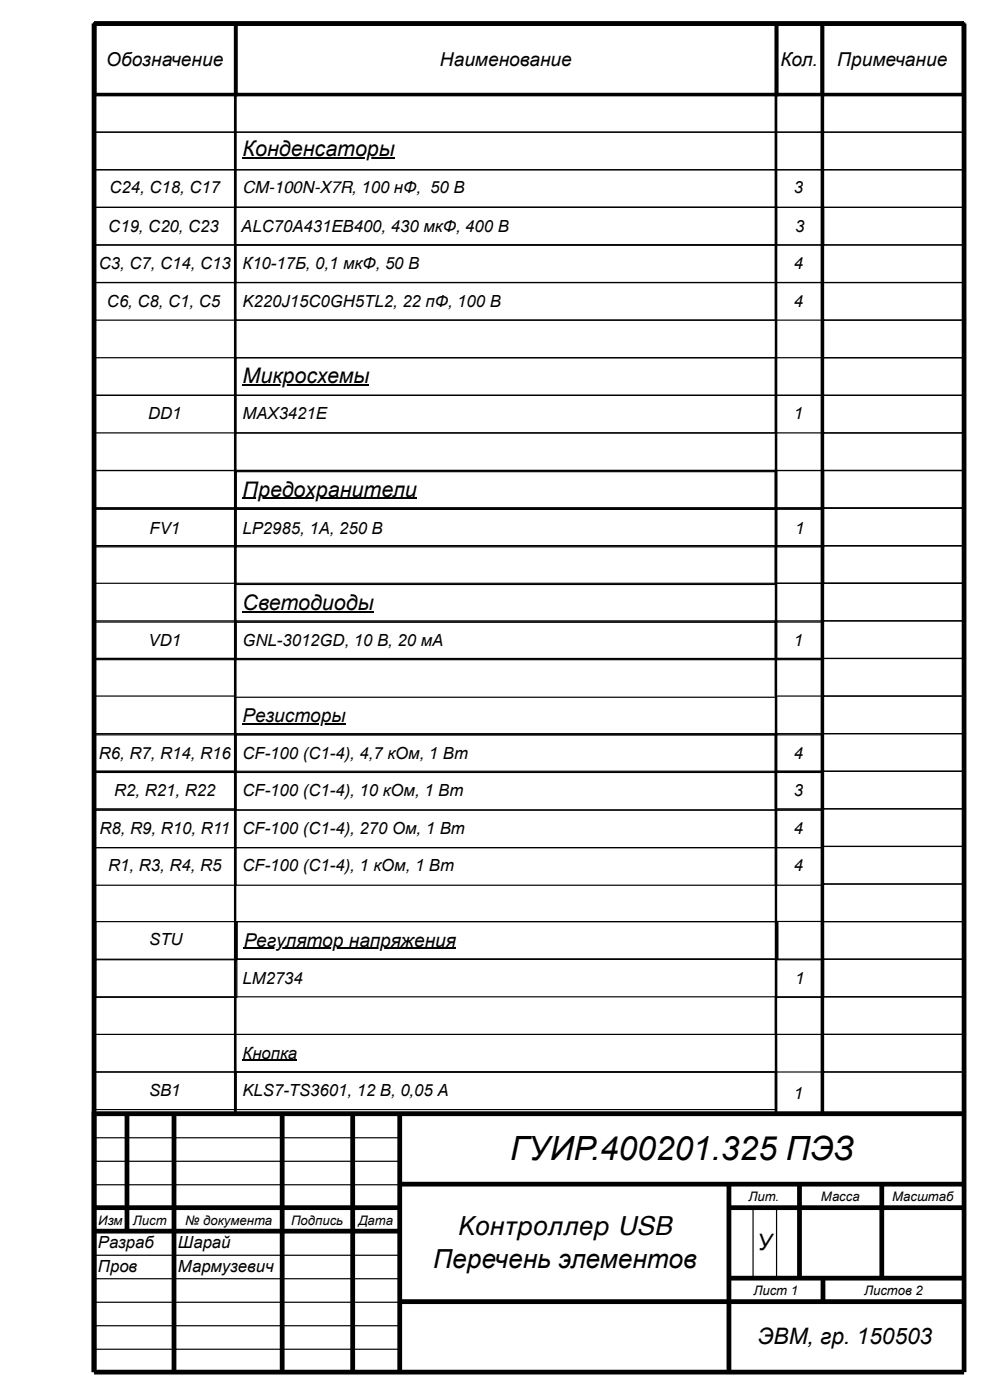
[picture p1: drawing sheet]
<svg xmlns="http://www.w3.org/2000/svg" width="210mm" height="297mm" viewBox="0 0 210 297" stroke-linecap="round" stroke-linejoin="round" font-family="sans-serif">
<defs><g id="words">
<text font-size="7.1" x="108.3" y="246.4">ГУИР.400201.325 ПЭЗ</text>
<g font-size="5.6">
<text x="97.3" y="262.4">Контроллер USB</text>
<text x="91.9" y="269.2">Перечень элементов</text>
</g>
<g font-size="4.8">
<text x="160.7" y="265.4">У</text>
<text x="160.8" y="285.4">ЭВМ, гр. 150503</text>
</g>
<g font-size="4.6">
<text x="51.5" y="33.2">Конденсаторы</text>
<text x="51.5" y="81.4">Микросхемы</text>
<text x="51.5" y="105.5">Предохранители</text>
<text x="51.5" y="129.5">Светодиоды</text>
</g>
<g font-size="4.1">
<text x="22.6" y="13.9">Обозначение</text>
<text x="93.4" y="13.9">Наименование</text>
<text x="165.6" y="13.9">Кол.</text>
<text x="177.7" y="13.9">Примечание</text>
<text x="51.5" y="153.4">Резисторы</text>
<text x="51.7" y="201">Регулятор напряжения</text>
</g>
<g font-size="3.5">
<text x="23.2" y="41.1">C24, C18, C17</text>
<text x="51.5" y="41.1">CM-100N-X7R, 100 нФ, 50 В</text>
<text x="168.5" y="41.1">3</text>
<text x="23" y="49.2">C19, C20, C23</text>
<text x="51.2" y="49.2">ALC70A431EB400, 430 мкФ, 400 В</text>
<text x="168.7" y="49.2">3</text>
<text x="21" y="57">C3, C7, C14, C13</text>
<text x="51.5" y="57">К10-17Б, 0,1 мкФ, 50 В</text>
<text x="168.5" y="57">4</text>
<text x="22.7" y="65.2">C6, C8, C1, C5</text>
<text x="51.5" y="65.2">K220J15C0GH5TL2, 22 пФ, 100 В</text>
<text x="168.5" y="65.2">4</text>
<text x="31.4" y="89">DD1</text>
<text x="51.5" y="89">MAX3421E</text>
<text x="168.5" y="89">1</text>
<text x="31.7" y="113.3">FV1</text>
<text x="51.5" y="113.3">LP2985, 1A, 250 В</text>
<text x="168.7" y="113.3">1</text>
<text x="31.5" y="137.1">VD1</text>
<text x="51.5" y="137.1">GNL-3012GD, 10 В, 20 мА</text>
<text x="168.5" y="137.1">1</text>
<text x="21" y="161.2">R6, R7, R14, R16</text>
<text x="51.5" y="161.2">CF-100 (C1-4), 4,7 кОм, 1 Вт</text>
<text x="168.5" y="161.2">4</text>
<text x="24.2" y="169.1">R2, R21, R22</text>
<text x="51.5" y="169.1">CF-100 (C1-4), 10 кОм, 1 Вт</text>
<text x="168.5" y="169.1">3</text>
<text x="21.1" y="177.2">R8, R9, R10, R11</text>
<text x="51.5" y="177.2">CF-100 (C1-4), 270 Ом, 1 Вт</text>
<text x="168.5" y="177.2">4</text>
<text x="23" y="185.1">R1, R3, R4, R5</text>
<text x="51.5" y="185.1">CF-100 (C1-4), 1 кОм, 1 Вт</text>
<text x="168.5" y="185.1">4</text>
<text x="31.7" y="200.8">STU</text>
<text x="51.5" y="208.9">LM2734</text>
<text x="168.7" y="208.9">1</text>
<text x="51.5" y="224.9">Кнопка</text>
<text x="31.6" y="232.7">SB1</text>
<text x="51.5" y="232.7">KLS7-TS3601, 12 В, 0,05 А</text>
<text x="168.5" y="233.5">1</text>
<text x="20.8" y="265.2">Разраб</text>
<text x="37.8" y="265.2">Шарай</text>
<text x="20.8" y="270.2">Пров</text>
<text x="37.8" y="270.2">Мармузевич</text>
</g>
<g font-size="2.8">
<text x="158.8" y="255">Лит.</text>
<text x="174.2" y="255">Масса</text>
<text x="189.3" y="255">Масштаб</text>
<text x="20.9" y="260.1">Изм</text>
<text x="28.2" y="260.1">Лист</text>
<text x="39.3" y="260.1">№ документа</text>
<text x="61.8" y="260.1">Подпись</text>
<text x="76" y="260.1">Дата</text>
<text x="159.9" y="275.1">Лист 1</text>
<text x="183.4" y="275.1">Листов 2</text>
</g>
</g></defs>
<g fill="none" stroke="#000" stroke-width="1" stroke-linecap="butt">
<path d="M20 5h184.6v286.4h-184.6zM26.9 236.5v25M36.9 236.5v54.9M59.9 236.5v54.9M74.9 236.5v54.9M84.8 236.5v54.9M204.6 236.5h-184.6v54.9M20 256.5h64.8M84.8 251.5h119.8M154.7 256.5h49.9M154.7 251.5v39.9M169.7 251.5v20"/>
<path d="M187.1 251.5v20M20 261.5h64.8M84.8 276.5h119.8M154.7 271.5h49.9M174.7 271.5v5"/>
</g>
<g fill="none" stroke="#000" stroke-width=".25">
<path d="M20.1 20.1h29.9v8h-29.9zM20.1 28.1h29.9v8h-29.9zM20.1 36.1h29.9v7.9h-29.9zM50 20.1h114.8v8h-114.8zM50 28.1h114.8v8h-114.8zM50 36.1h114.8v7.9h-114.8zM51.5 33.6h32.3M164.6 20.1h9.9v8h-9.9zM164.6 28.1h9.9v8h-9.9zM164.6 36.1h9.9v7.9h-9.9zM174.8 20.1h29.9v8h-29.9zM174.8 28.1h29.9v8h-29.9z"/>
<path d="M174.8 36.1h29.9v7.9h-29.9zM19.8 44h30v8h-30zM20.1 52h29.9v8h-29.9zM49.8 44h114.8v8h-114.8zM50 44h114.8v8h-114.8zM50 52h114.8v8h-114.8zM164.6 52h9.9v8h-9.9zM164.8 44h10v8h-10zM174.8 44h29.9v8h-29.9zM174.8 52h29.9v8h-29.9zM19.8 60h30v8h-30zM20.1 76h29.9v8h-29.9z"/>
<path d="M50 60h114.8v8h-114.8zM50 68h114.8v8h-114.8zM50 76h114.8v8h-114.8zM164.6 60h9.9v8h-9.9zM164.6 76h9.9v8h-9.9zM174.8 76h29.9v8h-29.9zM174.8 60h29.9v8h-29.9zM174.8 68h29.9v8h-29.9zM20.1 84h29.9v7.9h-29.9zM20.1 99.9h29.9v8h-29.9zM50 84h114.8v7.9h-114.8zM50 91.9h114.8v8h-114.8z"/>
<path d="M50 99.9h114.8v8h-114.8zM51.5 81.8h26.9M164.6 84h9.9v7.9h-9.9zM164.6 99.9h9.9v8h-9.9zM174.8 84h29.9v7.9h-29.9zM174.8 91.9h29.9v8h-29.9zM174.8 99.9h29.9v8h-29.9zM20.1 107.9h29.9v8h-29.9zM20.1 115.9h29.9v8h-29.9zM20.1 108.2h29.9v8h-29.9zM50 107.9h114.8v8h-114.8zM50 115.9h114.8v8h-114.8z"/>
<path d="M50 100.2h114.8v8h-114.8zM50 108.2h114.8v8h-114.8zM51.5 105.8h37M164.6 107.9h9.9v8h-9.9zM164.6 115.9h9.9v8h-9.9zM164.8 108.2h10v8h-10zM174.8 107.9h29.9v8h-29.9zM174.8 115.9h29.9v8h-29.9zM20.1 132.1h29.9v8h-29.9zM20.1 139.9h29.9v7.9h-29.9zM20.1 131.9h29.9v8h-29.9zM50 124.1h114.8v8h-114.8z"/>
<path d="M50 132.1h114.8v8h-114.8zM50 131.9h114.8v8h-114.8zM51.5 129.9h27.8M164.6 131.9h9.9v8h-9.9zM164.6 139.9h9.9v7.9h-9.9zM164.6 132.1h9.9v8h-9.9zM174.8 131.9h29.9v8h-29.9zM174.8 139.9h29.9v7.9h-29.9zM174.8 123.9h29.9v8h-29.9zM20.1 155.8h29.9v8h-29.9zM20.1 156.1h29.9v8h-29.9zM50 155.8h114.8v8h-114.8z"/>
<path d="M50 148.1h114.8v8h-114.8zM50 156.1h114.8v8h-114.8zM51.5 153.8h21.8M164.6 155.8h9.9v8h-9.9zM164.6 156.1h9.9v8h-9.9zM174.8 155.8h29.9v8h-29.9zM174.8 147.8h29.9v8h-29.9zM20.1 163.8h29.9v8h-29.9zM20.1 164.1h29.9v7.9h-29.9zM20.1 172h29.9v8h-29.9zM50 164.1h114.8v7.9h-114.8zM50 172h114.8v8h-114.8z"/>
<path d="M164.6 163.8h9.9v8h-9.9zM164.6 164.1h9.9v7.9h-9.9zM164.6 172h9.9v8h-9.9zM174.8 163.8h29.9v8h-29.9zM174.8 171.8h29.9v8h-29.9zM174.8 179.8h29.9v8h-29.9zM20.1 180h29.9v8h-29.9zM20.3 195.7h30v8h-30zM50 180h114.8v8h-114.8zM50.3 195.7h114.7v8h-114.7zM164.6 180h9.9v8h-9.9zM164.8 195.7h10v8h-10z"/>
<path d="M174.8 187.8h29.9v7.9h-29.9zM174.8 195.7h29.9v8h-29.9zM20.1 211.7h29.9v8h-29.9zM20.3 203.8h30v8h-30zM50 203.7h114.8v8h-114.8zM50 219.7h114.8v8h-114.8zM51.7 201.4h45.1M164.6 211.7h9.9v8h-9.9zM164.8 203.8h10v8h-10zM174.8 203.7h29.9v8h-29.9zM174.8 211.7h29.9v8h-29.9zM174.8 219.7h29.9v8h-29.9z"/>
<path d="M20.1 227.7h29.9v8h-29.9zM20.1 227.7h29.9v9.2h-29.9zM50 227.7h114.8v8h-114.8zM50 227.7h114.8v9.2h-114.8zM51.5 225.2h11.6M164.6 227.7h9.9v9.2h-9.9zM174.8 227.7h29.9v9.2h-29.9zM20.1 251.6h64.9M20.1 246.6h64.9M20.1 241.7h64.9M159.8 256.6v15M164.8 256.6v15"/>
<path d="M20.1 276.6h64.9M20.1 271.6h64.9M20.1 266.6h64.9M20.1 286.6h64.9M20.1 281.6h64.9"/>
</g>
<path d="M20.1 5.1h29.9v15h-29.9zM50 5.1h114.8v15h-114.8zM164.8 5.1h9.7v15h-9.7zM174.5 5.1h30v15h-30z" fill="none" stroke="#000" stroke-width=".76" stroke-linecap="butt"/>
<path d="M49.9 5v231.5M164.7 5v231.5M174.4 5v231.5" fill="none" stroke="#000" stroke-width=".51"/>
<use href="#words"/>
</svg>
